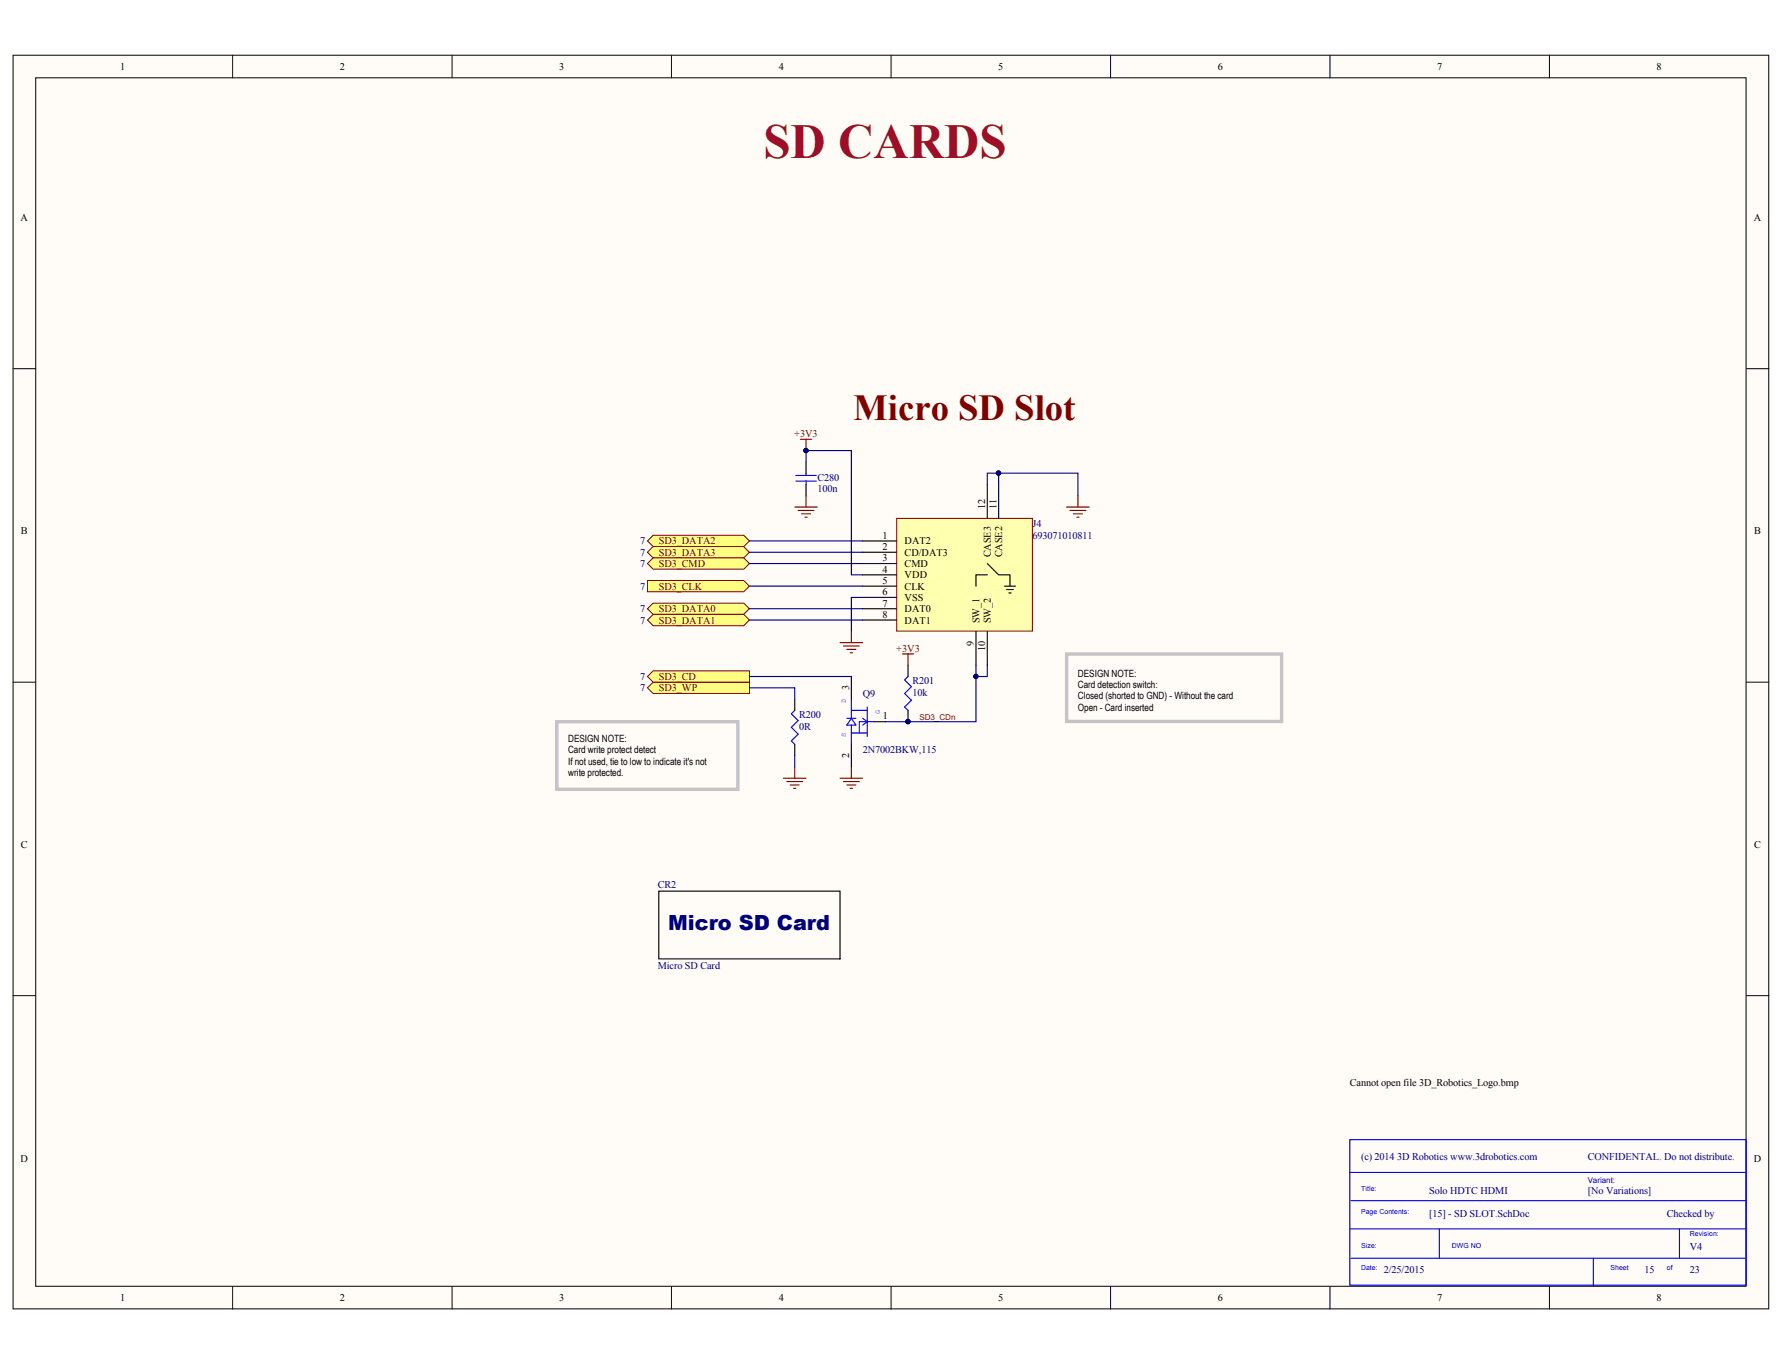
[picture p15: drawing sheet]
<svg xmlns="http://www.w3.org/2000/svg" width="271mm" height="208mm" viewBox="0 0 271 208" stroke-linecap="round" stroke-linejoin="round" font-family="sans-serif">
<defs><g id="words">
<text font-size="7.4" fill="#9e0e29" x="115.9" y="23.9">SD CARDS</text>
<text font-size="5.6" fill="#800000" x="129.5" y="63.8">Micro SD Slot</text>
<text font-size="3.2" fill="#000080" x="101.4" y="141.2">Micro SD Card</text>
<g font-size="1.6">
<text x="18.2" y="10.6">1</text>
<text x="51.6" y="10.6">2</text>
<text x="84.9" y="10.6">3</text>
<text x="118.2" y="10.6">4</text>
<text x="151.5" y="10.6">5</text>
<text x="184.8" y="10.6">6</text>
<text x="218.1" y="10.6">7</text>
<text x="251.5" y="10.6">8</text>
<text x="3.1" y="33.5">A</text>
<text x="266.2" y="33.5">A</text>
<text x="149.5" y="77.3" transform="rotate(-90 149.5 77.3)">12</text>
<text x="151.2" y="77.3" transform="rotate(-90 151.2 77.3)">11</text>
<text x="3.2" y="81.1">B</text>
<text x="133.9" y="81.8">1</text>
<text x="133.9" y="83.5">2</text>
<text x="137.3" y="82.6">DAT2</text>
<text x="266.3" y="81.1">B</text>
<text x="133.9" y="85.2">3</text>
<text x="133.9" y="87">4</text>
<text x="133.9" y="88.6">5</text>
<text x="137.3" y="84.4">CD/DAT3</text>
<text x="137.3" y="86.1">CMD</text>
<text x="137.3" y="87.8">VDD</text>
<text x="137.3" y="89.5">CLK</text>
<text x="150.4" y="84.6" transform="rotate(-90 150.4 84.6)">CASE3</text>
<text x="152.1" y="84.6" transform="rotate(-90 152.1 84.6)">CASE2</text>
<text x="133.9" y="90.4">6</text>
<text x="133.9" y="92.1">7</text>
<text x="133.9" y="93.8">8</text>
<text x="137.3" y="91.2">VSS</text>
<text x="137.3" y="92.9">DAT0</text>
<text x="137.3" y="94.7">DAT1</text>
<text x="148.7" y="94.6" transform="rotate(-90 148.7 94.6)">SW_1</text>
<text x="150.4" y="94.6" transform="rotate(-90 150.4 94.6)">SW_2</text>
<text x="147.8" y="98" transform="rotate(-90 147.8 98)">9</text>
<text x="149.5" y="98.8" transform="rotate(-90 149.5 98.8)">10</text>
<text x="128.9" y="104.8" transform="rotate(-90 128.9 104.8)">3</text>
<text x="134" y="109.2">1</text>
<text x="128.9" y="115.1" transform="rotate(-90 128.9 115.1)">2</text>
<text x="3.2" y="128.8">C</text>
<text x="266.3" y="128.8">C</text>
<text x="204.9" y="164.9">Cannot open file 3D_Robotics_Logo.bmp</text>
<text x="3.1" y="176.3">D</text>
<text x="266.2" y="176.3">D</text>
<text x="18.2" y="197.6">1</text>
<text x="51.6" y="197.6">2</text>
<text x="84.9" y="197.6">3</text>
<text x="118.2" y="197.6">4</text>
<text x="151.5" y="197.6">5</text>
<text x="184.8" y="197.6">6</text>
<text x="218.1" y="197.6">7</text>
<text x="251.5" y="197.6">8</text>
</g>
<g font-size="1.6" fill="#800000">
<text x="120.6" y="66.4">+3V3</text>
<text x="100" y="82.6">SD3_DATA2</text>
<text x="100" y="84.4">SD3_DATA3</text>
<text x="100" y="86.1">SD3_CMD</text>
<text x="100" y="89.5">SD3_CLK</text>
<text x="100" y="92.9">SD3_DATA0</text>
<text x="100" y="94.7">SD3_DATA1</text>
<text x="136" y="98.9">+3V3</text>
<text x="100" y="105">SD3_WP</text>
<text x="100" y="103.2">SD3_CD</text>
</g>
<g font-size="1.6" fill="#000080">
<text x="124.1" y="73">C280</text>
<text x="124.1" y="74.8">100n</text>
<text x="97.2" y="82.6">7</text>
<text x="156.7" y="80.1">J4</text>
<text x="156.7" y="81.8">693071010811</text>
<text x="97.2" y="84.4">7</text>
<text x="97.2" y="86.1">7</text>
<text x="97.2" y="89.5">7</text>
<text x="97.2" y="92.9">7</text>
<text x="97.2" y="94.7">7</text>
<text x="97.2" y="105">7</text>
<text x="97.2" y="103.2">7</text>
<text x="130.9" y="105.8">Q9</text>
<text x="138.5" y="103.9">R201</text>
<text x="138.5" y="105.6">10k</text>
<text x="121.3" y="109.1">R200</text>
<text x="121.3" y="110.8">0R</text>
<text x="130.9" y="114.4">2N7002BKW,115</text>
<text x="99.8" y="134.8">CR2</text>
<text x="99.8" y="147.1">Micro SD Card</text>
<text x="206.6" y="176.1">(c) 2014</text>
<text x="212.1" y="176.1">3D Robotics www.3drobotics.com</text>
<text x="241" y="176.1">CONFIDENTAL. Do not distribute.</text>
<text x="216.9" y="184.7">[15] - SD SLOT.SchDoc</text>
<text x="216.9" y="181.3">Solo HDTC HDMI</text>
<text x="241" y="181.3">[No Variations]</text>
<text x="253" y="184.7">Checked by</text>
<text x="256.5" y="189.8">V4</text>
<text x="210" y="193.3">2/25/2015</text>
<text x="249.6" y="193.3">15</text>
<text x="256.5" y="193.3">23</text>
</g>
<g font-size="1.5">
<text x="163.6" y="102.7">DESIGN NOTE:</text>
<text x="163.6" y="104.5">Card detection switch:</text>
<text x="163.6" y="106.1">Closed (shorted to GND) - Without the card</text>
<text x="163.6" y="107.9">Open - Card inserted</text>
<text x="86.2" y="112.7">DESIGN NOTE:</text>
<text x="86.2" y="114.4">Card write protect detect</text>
<text x="86.2" y="116.1">If not used, tie to low to indicate it's not</text>
<text x="86.2" y="117.8">write protected.</text>
</g>
<text font-size="1.2" fill="#800000" x="139.6" y="109.3">SD3_CDn</text>
<text font-size="1.2" fill="#00f" x="241" y="179.6">Variant:</text>
<g font-size="1.1" fill="#00f">
<text x="128.4" y="106.8" transform="rotate(-90 128.4 106.8)">D</text>
<text x="128.4" y="111.9" transform="rotate(-90 128.4 111.9)">S</text>
<text x="133.6" y="108.5" transform="rotate(-90 133.6 108.5)">G</text>
<text x="206.6" y="180.9">Title:</text>
<text x="206.6" y="184.3">Page Contents:</text>
<text x="206.6" y="189.4">Size:</text>
<text x="220.3" y="189.4">DWG NO</text>
<text x="256.5" y="187.7">Revision:</text>
<text x="206.6" y="192.8">Date:</text>
<text x="244.4" y="192.8">Sheet</text>
<text x="253" y="192.8">of</text>
</g>
</g></defs>
<g fill="#fffcf8" stroke="#000" stroke-width=".15">
<path d="M2 8.4h266.5v190.3h-266.5z"/>
<path d="M5.4 11.8h259.6v183.5h-259.6z"/>
</g>
<g fill="none" stroke="#000" stroke-width=".15">
<path d="M35.3 8.4v3.4M68.6 8.4v3.4M101.9 8.4v3.4M135.2 8.4v3.4M168.6 8.4v3.4M201.9 8.4v3.4M235.2 8.4v3.4M2 56h3.4M265.1 56h3.4M2 103.6h3.4M265.1 103.6h3.4M2 151.2h3.4"/>
<path d="M265.1 151.2h3.4M35.3 195.3v3.4M68.6 195.3v3.4M101.9 195.3v3.4M135.2 195.3v3.4M168.6 195.3v3.4M201.9 195.3v3.4M235.2 195.3v3.4"/>
</g>
<path d="M204.9 173h60.1v22.1h-60.1zM204.9 178h60.2M204.9 186.6h60.2M205.1 191h60M205.1 182.3h60M218.5 186.6v4.4M241.8 191v4.3M254.9 186.6v4.4" fill="none" stroke="#00f" stroke-width=".17"/>
<g fill="#ffff80" stroke="#800000" stroke-width=".15">
<path d="M98.3 92.4l.8-.8h13.8l.8 .8-.8 .9h-13.8z" fill-rule="evenodd"/>
<path d="M98.3 94.1l.8-.8h13.8l.8 .8-.8 .9h-13.8z" fill-rule="evenodd"/>
<path d="M98.3 82.1l.8-.8h13.8l.8 .8-.8 .9h-13.8z" fill-rule="evenodd"/>
<path d="M98.3 83.8l.8-.8h13.8l.8 .8-.8 .9h-13.8z" fill-rule="evenodd"/>
<path d="M98.3 85.6l.8-.9h13.8l.8 .9-.8 .8h-13.8z" fill-rule="evenodd"/>
<path d="M98.3 88.1h14.6l.8 .9-.8 .8h-14.6z" fill-rule="evenodd"/>
<path d="M98.3 104.4l.8-.8h14.6v1.7h-14.6z" fill-rule="evenodd"/>
</g>
<path d="M113.7 82.1h17.2M113.7 83.8h17.2M113.7 85.6h17.2M113.7 89h17.2M113.7 92.4h17.2M113.7 94.1h17.2" fill="none" stroke="#000080" stroke-width=".17"/>
<path d="M98.3 102.7l.8-.9h14.6v1.8h-14.6z" fill-rule="evenodd" fill="#ffff80" stroke="#800000" stroke-width=".15"/>
<path d="M120.8 73h3.1M120.8 72.2h3.1M122.3 71.8v.4M122.3 73v.6M120.6 107.9l-.5 .5 1 1-1 1 1 1.1-1 1 .5 .5" fill="none" stroke="#00f" stroke-width=".17"/>
<path d="M122.3 70.1v1.7M122.3 73.6v1.7M120.6 106.1v1.8M120.6 113v1.7M100 135.3h27.5v10.3h-27.5z" fill="none" stroke="#000" stroke-width=".17"/>
<g fill="none" stroke="#800000" stroke-width=".17">
<path d="M120.6 77h3.5M121.1 77.5h2.4M121.5 66.7h1.7M121.7 78h1.3M122.2 78.5h.3M122.3 66.7v1.7M122.3 75.3v1.7M161.9 77h3.4M162.4 77.5h2.4M162.9 78h1.4M163.4 78.5h.4M163.6 75.3v1.7"/>
<path d="M127.5 97.6h3.4M128 98.1h2.4M128.5 98.6h1.4M129.1 99.1h.3M129.2 95.8v1.8M118.9 118.1h3.4M119.4 118.7h2.4M119.9 119.2h1.4M120.5 119.7h.3M120.6 116.4v1.7"/>
</g>
<g fill="#000080" stroke="#000080" stroke-width=".15">
<circle cx="122.3" cy="68.4" r=".32"/>
<circle cx="151.6" cy="71.8" r=".33"/>
</g>
<path d="M122.3 70.1v-1.7h6.9v18.9h1.7M149.9 73.6v-1.8h13.7v3.5M151.6 71.8v1.8M130.9 90.7h-1.7v5.1M113.7 104.4h6.9v1.7M120.6 114.7v1.7" fill="none" stroke="#000080" stroke-width=".17"/>
<path d="M136.1 78.7h20.6v17.1h-20.6z" fill="#ffffb0" stroke="#800000" stroke-width=".15"/>
<g fill="none" stroke="#000" stroke-width=".17">
<path d="M149.9 73.6v5.1M151.6 73.6v5.1M130.9 82.1h5.2M130.9 83.8h5.2M130.9 85.6h5.2M130.9 87.3h5.2M130.9 89h5.2M130.9 90.7h5.2M130.9 92.4h5.2M130.9 94.1h5.2M148.1 95.8v5.2M149.9 87.3h-1.8v1.7"/>
<path d="M149.9 85.6l1.7 1.7h1.7v1.7M149.9 95.8v5.2M129.2 104.4v1.7M129.2 113v1.7M132.7 109.6h1.7M137.8 101v1.7M137.8 107.9v1.7"/>
</g>
<path d="M152.4 89h1.8M152.8 89.5h1M153.1 90h.4" fill="none" stroke="#080d02" stroke-width=".17"/>
<path d="M113.7 102.7h15.5v1.7M129.2 114.7v1.7M148.1 101v8.6h-13.7M149.9 101v1.7h-1.8" fill="none" stroke="#000080" stroke-width=".17"/>
<path d="M128.5 109.1h1.4M129.2 107.9h2.4M129.2 111.3h2.4M129.2 106.1v3M129.2 110.1v2.9M129.2 109.1l.7 1h-1.4zM130.9 109.1l.7 .5-.7 .5M131.6 107.3v4.5M132.7 109.6h-2.3v1.7M137.8 102.7l-.5 .5 1 1-1 1.1 1 1-1 1 .5 .6" fill="none" stroke="#00f" stroke-width=".17"/>
<g fill="#000080" stroke="#000080" stroke-width=".15">
<circle cx="137.8" cy="109.5" r=".33"/>
<circle cx="148.1" cy="102.7" r=".33"/>
</g>
<path d="M137 99.3h1.7M137.8 99.3v1.7M127.5 118.1h3.4M128 118.7h2.4M128.5 119.2h1.4M129.1 119.7h.3M129.2 116.4v1.7" fill="none" stroke="#800000" stroke-width=".17"/>
<path d="M161.9 99.3h32.6v10.2h-32.6zM84.5 109.6h27.5v10.2h-27.5z" fill="none" stroke="#c6c3c6" stroke-width=".52"/>
<use href="#words"/>
</svg>
